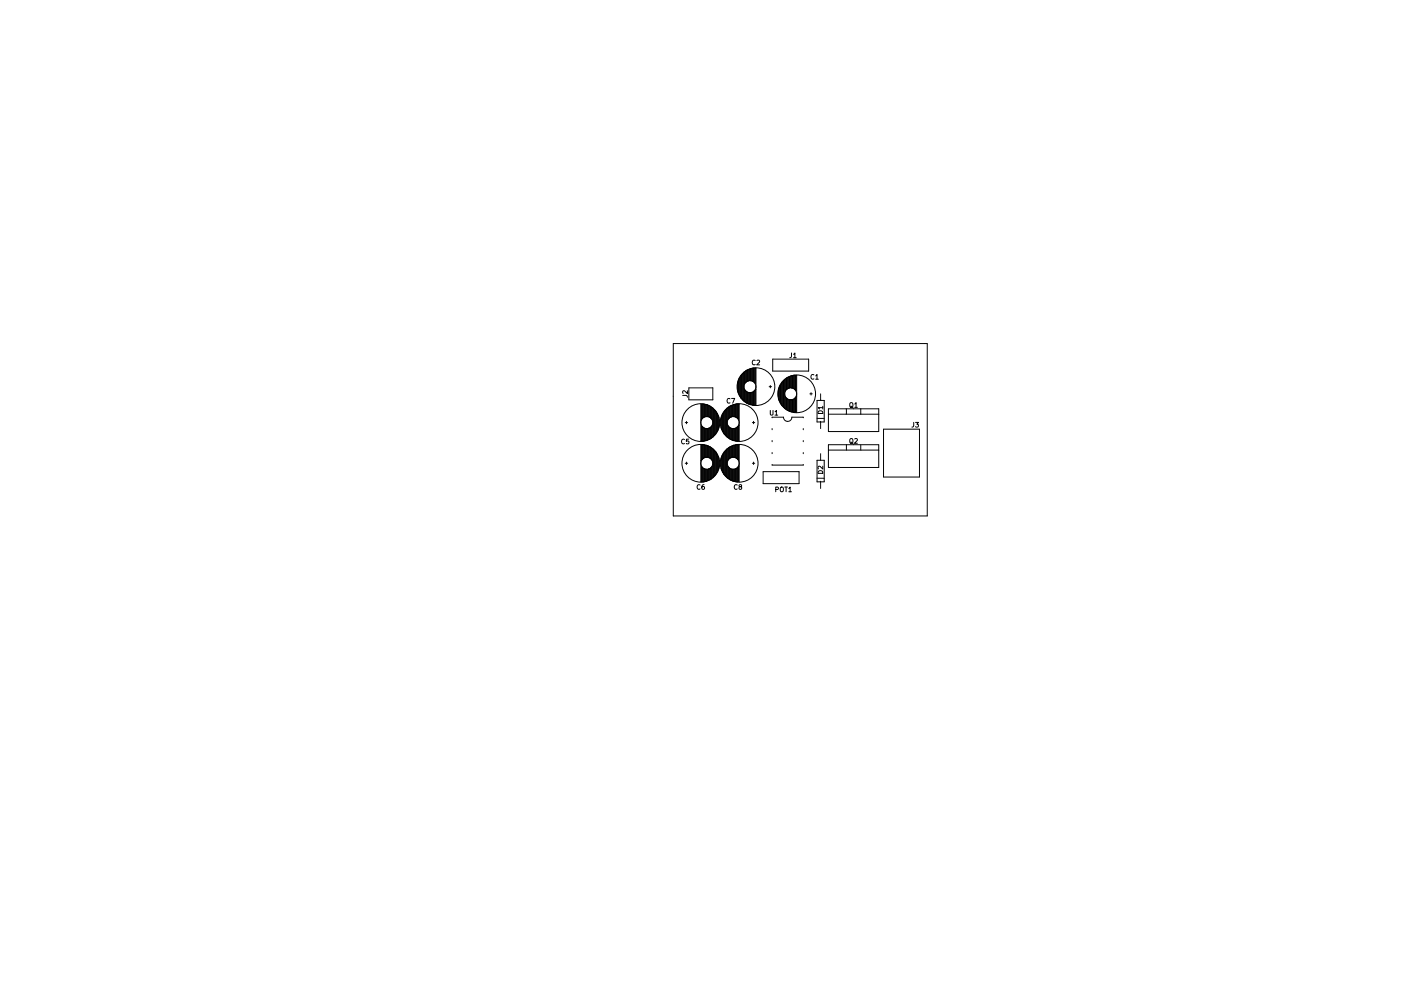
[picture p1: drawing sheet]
<svg xmlns="http://www.w3.org/2000/svg" width="297mm" height="210mm" viewBox="0 0 297 210" stroke-linecap="round" stroke-linejoin="round" font-family="sans-serif">
<g fill="none" stroke="#000" stroke-width=".21">
<path d="M142.7 72.9h53.9v36.6h-53.9zM157.1 79.8l-.1 .1M157.6 79.2l-.2 .2v5.2M157.6 79.2l.1-.2v6.1l.2 .1M157.6 79.2v5.7l-.1-.1v-5.5M160 78.1v3.1l-.1-.1v-3h-.1v2.9l-.2-.1v-2.8l-.1 .1v2.6h-.1v-2.6h-.1v2.6h-.2v-2.6l-.1 .1v2.4h-.1v-2.3h-.2v2.4h-.1v-2.4l-.1 .1v2.3l-.1 .1v-2.4l-.2 .2v2.3l-.1 .1v-2.4l-.1 .2v2.3l-.1 .2v-2.5M160.1 76.5a.44 .44 0 0 0-.6 .4 .44 .44 0 0 0 .6 .4M160.5 76.5l.4-.1 .2 .3-.7 .7h.7M163.8 76.2h7.6v2.5h-7.6zM167.8 74.9v.8l-.4 .2M168.2 75.2l.3-.3v1M168.2 75.9h.6"/>
<path d="M168.7 79.6v3.1l-.2-.1v-3h-.1v2.9l-.1-.1v-2.8l-.2 .1v2.7l-.1-.1v-2.5h-.1v2.5h-.1v-2.5h-.2v2.4h-.1v-2.3h-.1v2.4l-.1 .1v-2.5l-.2 .2v2.3h-.1v-2.3l-.1 .1v2.3l-.1 .1v-2.4l-.2 .2v2.3l-.1 .2v-2.5M172.6 79.6a.44 .44 0 0 0-.7 .4 .44 .44 0 0 0 .7 .4M172.9 79.7l.3-.2v1M144.7 83.9h.9l.1 .4M145.1 93.3a.44 .44 0 0 0-.6 .4 .44 .44 0 0 0 .6 .4M145.3 89.7h.5M145.3 98.3h.5M145.5 89.4v.5M145.5 98v.5M145.7 82.9v.6l-.7-.6-.3 .2 .1 .4M146 93.2h-.5v.4h.5v.5h-.5M146 82.3h5.1v2.5h-5.1z"/>
<path d="M148.6 85.7v7.9h.1v-3.3M148.6 94.3v7.9h.1v-3.3M148.7 85.8v3.2l-.1 .1M148.7 94.4v3.2l-.1 .1M148.8 85.7v3.1l.2-.1v-3l.1 .1v2.8l.1-.2v-2.7l.2 .1v2.6h.1v-2.6h.1v2.6h.1v-2.6l.2 .1v2.5h.1v-2.5l.1 .1v2.4h.1v-2.4l.2 .1v2.3l.1 .1v-2.3h.1v2.4l.1 .1v-2.3h.2v2.4l.1 .2v-2.5M148.8 94.4v3.1l.2-.2v-2.9h.1v2.8l.1-.1v-2.7h.2v2.7l.1-.1v-2.5h.1v2.5h.1v-2.5h.2v2.5h.1v-2.5l.1 .1v2.4h.1v-2.3h.2v2.4h.1v-2.3l.1 .1v2.4h.1v-2.3l.2 .1v2.4l.1 .2v-2.5M151 92.8v-2.5l-.1 .2v2.3l-.2 .2v-2.4l-.1 .1v2.3l-.1 .1v-2.3l-.1 .1v2.2l-.2 .2v-2.4h-.1v2.4h-.1v-2.3h-.1v2.4l-.2 .1v-2.6h-.1v2.6h-.1v-2.6h-.1v2.6l-.2 .1v-2.8l-.1-.1v2.9h-.1v-3l-.2-.1v3.1M151 86.5l.1 .1v6.1l.2-.2M151 95.1l.1 .1v6.1l.2-.2M151.1 86.7l.5 .5v4.9l.2-.1v-4.8l.1 .3v4.3l.1-.2v-3.8l.1 .2v3.4l.2-.4v-2.8l.1 .4v2.1l.1-1.6M151.1 95.3l.5 .5v5l.2-.2v-4.7l.1 .2v4.3l.1-.2v-3.8l.1 .2v3.4l.2-.4v-2.8l.1 .4v2.1l.1-1.6M151.4 92.4v-5.5l-.1-.1v5.7"/>
<path d="M151.5 87.1v5.2l-.2 .2M151.5 95.7v5.2l-.2 .2M151.8 87.6l.3 .2M151.8 96.3l.3 .1M151.8 91.8v.1M152.3 90.7v.2M152.3 99.3v.2M152.8 90.2l.1-1.6v2.1l.1 .4v-2.8l.2-.4v3.4l.1 .3v-3.8l.1-.2v4.2l.1 .3v-4.8l.2-.1v4.9l.5 .5M152.8 98.9l.1-1.6v2.1l.1 .4v-2.8l.2-.4v3.3l.1 .3v-3.8l.1-.2v4.3l.1 .2v-4.8l.2-.1v5l.5 .5M153 88.4v.2M153 97.1v.2M153.2 91.6l.3 .1"/>
<path d="M153.5 87.4v.1M153.5 96.1h.1M154.1 86.8l-.3 .3v5.2M154.1 86.8l.1-.2v6.1l.1 .1M154.1 95.4l.1-.2v6.1l.1 .2M154.1 86.8v5.7h-.2v-5.6M154.1 95.4v5.7h-.2v-5.5M154.1 95.4l-.3 .3v5.2M154.3 92.8v-2.5l.1 .2v2.4l.2 .1v-2.4l.1 .1v2.4h.1v-2.3l.1 .1v2.3l.2 .1v-2.4h.1v2.4l.1 .1v-2.5h.1v2.5l.2 .1v-2.6h.1v2.6h.1v-2.6h.2v2.6l.1 .1v-2.7l.1-.2v2.8l.1 .1v-3l.2-.1v3.1M154.8 84.6a.44 .44 0 0 0-.7 .4 .44 .44 0 0 0 .7 .4M155.1 84.5h.7l-.5 1M156.4 82.6l.1-1.6v2.1l.1 .4v-2.8l.1-.4v3.4l.1 .2v-3.8l.2-.2v4.3l.1 .2v-4.7l.1-.1v4.9l.5 .5"/>
<path d="M156.5 85.7v3.1l-.2-.1v-3h-.1v2.9l-.1-.1v-2.8l-.1 .1v2.6h-.2v-2.6h-.1v2.6h-.1v-2.6l-.2 .1v2.4h-.1v-2.3h-.1v2.4h-.1v-2.4l-.2 .2v2.2l-.1 .1v-2.3l-.1 .1v2.3l-.1 .1v-2.4l-.2 .2v2.3l-.1 .2v-2.5M156.5 94.4v3.1l-.2-.2v-2.9h-.1v2.8l-.1-.1v-2.7h-.1v2.7l-.2-.1v-2.5h-.1v2.5h-.1v-2.5h-.2v2.5h-.1v-2.4l-.1 .1v2.3l-.1 .1v-2.4l-.2 .1v2.3h-.1v-2.3l-.1 .1v2.4h-.1v-2.4l-.2 .2v2.4l-.1 .2v-2.5M156.5 80.8v.2M156.6 89v-3.3h.1v8M156.6 97.7v-3.3h.1v7.9M156.7 90.2l-.1 .2v3.1M156.7 98.9l-.1 .1v3.2M156.8 83.9l.3 .2M157.9 85.1v-2.4l.1 .2v2.4h.1v-2.3l.1 .1v2.4h.2v-2.3h.1v2.4l.1 .1v-2.4h.1v2.4l.2 .1v-2.5h.1v2.5h.1v-2.5h.2v2.5h.1v-2.5l.1-.1v2.7l.1 .1v-2.8l.2-.1v2.8l.1 .1v-3l.1-.1v3.1M159.5 89.7h.5M159.5 98.3h.5M159.8 89.4v.5"/>
<path d="M159.8 98v.5M160.1 81.4v-3.3h.2v7.9M160.3 82.6l-.2 .1v3.2M163.1 82h.5M163.3 87.1v.8l.2 .2 .4-.2v-.8M163.3 81.8v.5M163.7 88.6v-.1h2.4a.89 .89 0 0 0 .9 .9 .89 .89 0 0 0 .9-.9h2.4v.1M163.7 90.9v.3M163.7 93.5v.2M163.7 96v.3M163.7 98.5v.2h6.6v-.2M164.3 87.4l.3-.3v1"/>
<path d="M164.3 88.1h.6M165 84.1l.1-1.6v2.1l.1 .4v-2.8l.2-.4v3.4l.1 .3v-3.8l.1-.2v4.2l.1 .3v-4.8l.2-.1v4.9l.5 .5M165.2 82.4v.1M165.4 85.5l.3 .1M165.7 81.3v.1M166.2 80.7l-.2 .3v5.2M166.2 80.7l.2-.2v6.1l.1 .1M166.2 80.7v5.7h-.1v-5.6M166.5 86.7v-2.5l.1 .2v2.4l.2 .1v-2.4l.1 .1v2.4l.1 .1v-2.4l.1 .1v2.3l.2 .1v-2.4h.1v2.4l.1 .1v-2.5h.1v2.5l.2 .1v-2.6h.1v2.6h.1v-2.6h.1v2.6l.2 .1v-2.7l.1-.2v2.8l.1 .1v-3l.2-.1v3.1M168.8 82.9v-3.3h.1v8M168.9 84.1l-.1 .2v3.1M170.3 90.9v.3"/>
<path d="M170.3 93.5v.2M170.3 96v.3M171.7 83.6h.5M172 83.3v.5M172.9 80.5h.6M173.2 97.7h1.5v4.5h-1.5zM173.2 88.8h1.5M173.2 85h1.5v4.5h-1.5zM173.6 87.3a.52 .52 0 0 1 .6-.1 .52 .52 0 0 1 .2 .5h-1zM174 83.6v1.4M174 89.4v1.5M174 96.3v1.4"/>
<path d="M174.4 86.5h-1l.3 .3M174.4 98.9v.6l-.7-.6-.3 .2 .1 .4M174.4 86.2v.6M175.6 94.4h10.7v4.8h-10.7zM175.6 86.7h10.7v4.9h-10.7zM175.6 87.9h10.7M175.6 95.5h10.7M179.5 86.7v1.2M179.5 94.4v1.1M180.2 85.6l.2-.2 .4 .2v.5l-.1 .3-.5-.1zM180.2 93.2l.2-.2 .4 .2v.5l-.1 .3-.5-.1zM180.4 86.2l.5 .3"/>
<path d="M180.4 93.8l.5 .3M181.2 85.7l.3-.3v1M181.2 93.1l.4-.1 .2 .3-.6 .7h.6M181.2 86.4h.6M182.5 86.7v1.2M182.5 94.4v1.1M187.3 91.1h7.6v10.1h-7.6zM193.7 89.6v.9l-.4 .1M194.1 89.6h.6l-.3 .4 .3 .1v.4h-.6M148.4 102.9a.44 .44 0 0 0-.6 .4 .44 .44 0 0 0 .6 .4M149.3 102.8l-.4 .3-.1 .5 .2 .2 .3-.1v-.4l-.3-.1-.2 .2M151 101.4v-2.5l-.1 .2v2.4l-.2 .2v-2.5l-.1 .1v2.4l-.1 .1v-2.4l-.1 .1v2.3l-.2 .1v-2.4l-.1 .1v2.3l-.1 .1v-2.4h-.1v2.4l-.2 .1v-2.5h-.1v2.5h-.1v-2.5l-.1-.1v2.7h-.2v-2.8h-.1v2.8h-.1v-3l-.2-.1v3.1"/>
<path d="M151.4 101v-5.5l-.1-.1v5.7M151.8 100.5h.1M153.2 100.2l.3 .1M154.3 101.4v-2.5l.1 .2v2.4l.2 .1v-2.4l.1 .1v2.4l.1 .1v-2.4l.1 .1v2.3l.2 .1v-2.3h.1v2.4h.1v-2.4h.1v2.4l.2 .1v-2.5h.1v2.5h.1v-2.5l.2-.1v2.7h.1v-2.7l.1-.1v2.8h.1v-3l.2-.1v3.1M156.3 102.9a.44 .44 0 0 0-.6 .4 .44 .44 0 0 0 .6 .4M156.9 103.3l-.2-.4h.5v.3l-.5 .2 .2 .4 .3-.2-.1-.3M161.8 100.1h7.6v2.5h-7.6zM164.5 103.9l.4-.1 .1-.4-.5-.1v1M165.5 103.5l.2-.2 .3 .2 .1 .5-.2 .3-.4-.1zM166.4 103.3h.5M166.7 103.3v1M167.2 103.6l.3-.3v1"/>
<path d="M167.2 104.3h.6M173.2 101.5h1.5M173.5 100a.54 .54 0 0 1 .6-.1 .54 .54 0 0 1 .3 .5h-1zM174 102.1v1.5"/>
<circle cx="148.6" cy="98.3" r="4"/>
<circle cx="148.6" cy="89.7" r="4"/>
<circle cx="149.9" cy="98.3" r="1.27"/>
<circle cx="149.9" cy="89.7" r="1.27"/>
<circle cx="155.4" cy="89.7" r="1.27"/>
<circle cx="155.4" cy="98.3" r="1.27"/>
<circle cx="156.7" cy="98.3" r="4"/>
<circle cx="156.7" cy="89.7" r="4"/>
<circle cx="159" cy="82" r="1.27"/>
<circle cx="160.3" cy="82" r="4"/>
<circle cx="167.6" cy="83.6" r="1.27"/>
<circle cx="168.9" cy="83.6" r="4"/>
</g>
</svg>
